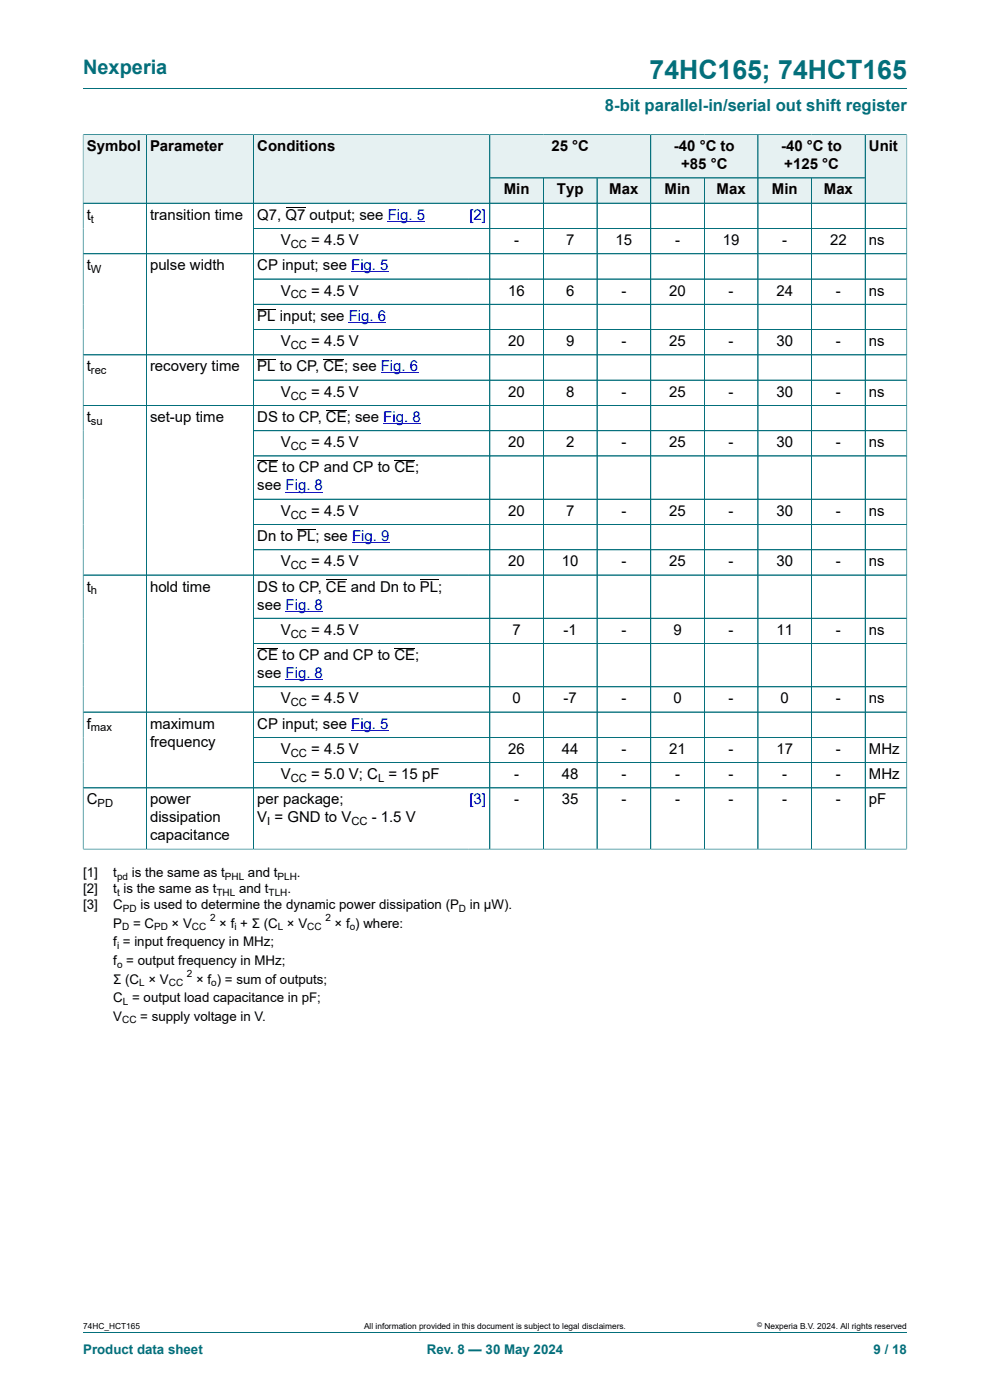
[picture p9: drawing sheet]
<svg xmlns="http://www.w3.org/2000/svg" width="210mm" height="297mm" viewBox="0 0 210 297" stroke-linecap="round" stroke-linejoin="round" font-family="sans-serif">
<defs><g id="words">
<text font-size="5.6" fill="#036f7b" x="137.8" y="16.8">74HC165; 74HCT165</text>
<text font-size="4.2" fill="#036f7b" x="17.6" y="15.6">Nexperia</text>
<text font-size="3.5" fill="#036f7b" x="128.3" y="23.7">8-bit parallel-in/serial out shift register</text>
<g font-size="3.2">
<text x="18.4" y="32.1">Symbol</text>
<text x="31.8" y="32.1">Parameter</text>
<text x="54.6" y="32.1">Conditions</text>
<text x="117" y="32.1">25 °C</text>
<text x="143" y="32.1">-40 °C to</text>
<text x="144.5" y="35.9">+85 °C</text>
<text x="165.7" y="32.1">-40 °C to</text>
<text x="166.4" y="35.9">+125 °C</text>
<text x="184.3" y="32.1">Unit</text>
<text x="106.9" y="41.3">Min</text>
<text x="118.1" y="41.3">Typ</text>
<text x="129.3" y="41.3">Max</text>
<text x="141" y="41.3">Min</text>
<text x="152" y="41.3">Max</text>
<text x="163.7" y="41.3">Min</text>
<text x="174.8" y="41.3">Max</text>
<text x="18.4" y="46.6">t</text>
<text x="31.8" y="46.6">transition time</text>
<text x="54.6" y="46.6">Q7, Q7 output; see Fig. 5</text>
<text x="59.6" y="52">V</text>
<text x="66" y="52">= 4.5 V</text>
<text x="109.1" y="52">-</text>
<text x="120.1" y="52">7</text>
<text x="130.6" y="52">15</text>
<text x="143.2" y="52">-</text>
<text x="153.3" y="52">19</text>
<text x="165.9" y="52">-</text>
<text x="176.1" y="52">22</text>
<text x="184.3" y="52">ns</text>
<text x="18.4" y="57.3">t</text>
<text x="31.8" y="57.3">pulse width</text>
<text x="54.6" y="57.3">CP input; see Fig. 5</text>
<text x="59.6" y="62.7">V</text>
<text x="66" y="62.7">= 4.5 V</text>
<text x="107.8" y="62.7">16</text>
<text x="120.1" y="62.7">6</text>
<text x="131.8" y="62.7">-</text>
<text x="142" y="62.7">20</text>
<text x="154.6" y="62.7">-</text>
<text x="164.7" y="62.7">24</text>
<text x="177.3" y="62.7">-</text>
<text x="184.3" y="62.7">ns</text>
<text x="54.6" y="68.1">PL input; see Fig. 6</text>
<text x="59.6" y="73.4">V</text>
<text x="66" y="73.4">= 4.5 V</text>
<text x="107.8" y="73.4">20</text>
<text x="120.1" y="73.4">9</text>
<text x="131.8" y="73.4">-</text>
<text x="142" y="73.4">25</text>
<text x="154.6" y="73.4">-</text>
<text x="164.7" y="73.4">30</text>
<text x="177.3" y="73.4">-</text>
<text x="184.3" y="73.4">ns</text>
<text x="18.4" y="78.8">t</text>
<text x="31.8" y="78.8">recovery time</text>
<text x="54.6" y="78.8">PL to CP, CE; see Fig. 6</text>
<text x="18.4" y="89.5">t</text>
<text x="31.8" y="89.5">set-up time</text>
<text x="54.6" y="89.5">DS to CP, CE; see Fig. 8</text>
<text x="59.6" y="84.1">V</text>
<text x="66" y="84.1">= 4.5 V</text>
<text x="107.8" y="84.1">20</text>
<text x="120.1" y="84.1">8</text>
<text x="131.8" y="84.1">-</text>
<text x="142" y="84.1">25</text>
<text x="154.6" y="84.1">-</text>
<text x="164.7" y="84.1">30</text>
<text x="177.3" y="84.1">-</text>
<text x="184.3" y="84.1">ns</text>
<text x="59.6" y="94.9">V</text>
<text x="66" y="94.9">= 4.5 V</text>
<text x="107.8" y="94.9">20</text>
<text x="120.1" y="94.9">2</text>
<text x="131.8" y="94.9">-</text>
<text x="142" y="94.9">25</text>
<text x="154.6" y="94.9">-</text>
<text x="164.7" y="94.9">30</text>
<text x="177.3" y="94.9">-</text>
<text x="184.3" y="94.9">ns</text>
<text x="54.6" y="100.2">CE to CP and CP to CE;</text>
<text x="54.6" y="104">see Fig. 8</text>
<text x="59.6" y="109.4">V</text>
<text x="66" y="109.4">= 4.5 V</text>
<text x="107.8" y="109.4">20</text>
<text x="120.1" y="109.4">7</text>
<text x="131.8" y="109.4">-</text>
<text x="142" y="109.4">25</text>
<text x="154.6" y="109.4">-</text>
<text x="164.7" y="109.4">30</text>
<text x="177.3" y="109.4">-</text>
<text x="184.3" y="109.4">ns</text>
<text x="54.6" y="114.8">Dn to PL; see Fig. 9</text>
<text x="18.4" y="125.5">t</text>
<text x="31.8" y="125.5">hold time</text>
<text x="54.6" y="125.5">DS to CP, CE and Dn to PL;</text>
<text x="59.6" y="120.1">V</text>
<text x="66" y="120.1">= 4.5 V</text>
<text x="107.8" y="120.1">20</text>
<text x="119.2" y="120.1">10</text>
<text x="131.8" y="120.1">-</text>
<text x="142" y="120.1">25</text>
<text x="154.6" y="120.1">-</text>
<text x="164.7" y="120.1">30</text>
<text x="177.3" y="120.1">-</text>
<text x="184.3" y="120.1">ns</text>
<text x="54.6" y="129.3">see Fig. 8</text>
<text x="59.6" y="134.7">V</text>
<text x="66" y="134.7">= 4.5 V</text>
<text x="108.7" y="134.7">7</text>
<text x="119.6" y="134.7">-1</text>
<text x="131.8" y="134.7">-</text>
<text x="142.8" y="134.7">9</text>
<text x="154.6" y="134.7">-</text>
<text x="164.7" y="134.7">11</text>
<text x="177.3" y="134.7">-</text>
<text x="184.3" y="134.7">ns</text>
<text x="54.6" y="140">CE to CP and CP to CE;</text>
<text x="54.6" y="143.8">see Fig. 8</text>
<text x="59.6" y="149.2">V</text>
<text x="66" y="149.2">= 4.5 V</text>
<text x="108.7" y="149.2">0</text>
<text x="119.6" y="149.2">-7</text>
<text x="131.8" y="149.2">-</text>
<text x="142.8" y="149.2">0</text>
<text x="154.6" y="149.2">-</text>
<text x="165.6" y="149.2">0</text>
<text x="177.3" y="149.2">-</text>
<text x="184.3" y="149.2">ns</text>
<text x="18.4" y="154.6">f</text>
<text x="31.8" y="154.6">maximum</text>
<text x="54.6" y="154.6">CP input; see Fig. 5</text>
<text x="31.8" y="158.4">frequency</text>
<text x="59.6" y="159.9">V</text>
<text x="66" y="159.9">= 4.5 V</text>
<text x="107.8" y="159.9">26</text>
<text x="119.2" y="159.9">44</text>
<text x="131.8" y="159.9">-</text>
<text x="142" y="159.9">21</text>
<text x="154.6" y="159.9">-</text>
<text x="164.7" y="159.9">17</text>
<text x="177.3" y="159.9">-</text>
<text x="184.3" y="159.9">MHz</text>
<text x="59.6" y="165.3">V</text>
<text x="66" y="165.3">= 5.0 V; C = 15 pF</text>
<text x="109.1" y="165.3">-</text>
<text x="119.2" y="165.3">48</text>
<text x="131.8" y="165.3">-</text>
<text x="143.2" y="165.3">-</text>
<text x="154.6" y="165.3">-</text>
<text x="165.9" y="165.3">-</text>
<text x="177.3" y="165.3">-</text>
<text x="184.3" y="165.3">MHz</text>
<text x="18.4" y="170.6">C</text>
<text x="31.8" y="170.6">power</text>
<text x="54.6" y="170.6">per package;</text>
<text x="109.1" y="170.6">-</text>
<text x="119.2" y="170.6">35</text>
<text x="131.8" y="170.6">-</text>
<text x="143.2" y="170.6">-</text>
<text x="154.6" y="170.6">-</text>
<text x="165.9" y="170.6">-</text>
<text x="177.3" y="170.6">-</text>
<text x="184.3" y="170.6">pF</text>
<text x="31.8" y="174.5">dissipation</text>
<text x="31.8" y="178.3">capacitance</text>
<text x="54.6" y="174.5">V = GND to V</text>
<text x="78.8" y="174.5">- 1.5 V</text>
</g>
<g font-size="3.2" fill="#00f">
<text x="99.6" y="46.6">[2]</text>
<text x="99.6" y="170.6">[3]</text>
</g>
<g font-size="2.8">
<text x="17.6" y="186.1">[1]</text>
<text x="17.6" y="189.5">[2]</text>
<text x="24" y="186.1">t</text>
<text x="24" y="189.5">t is the same as t</text>
<text x="28" y="186.1">is the same as t</text>
<text x="50.7" y="189.5">and t</text>
<text x="52.6" y="186.1">and t</text>
<text x="61" y="189.5">.</text>
<text x="63" y="186.1">.</text>
<text x="17.6" y="192.9">[3]</text>
<text x="24" y="192.9">C</text>
<text x="24" y="196.8">P</text>
<text x="28.2" y="196.8">= C</text>
<text x="29.8" y="192.9">is used to determine the dynamic power dissipation (P</text>
<text x="36.4" y="196.8">× V</text>
<text x="46.5" y="196.8">× f + Σ (C × V</text>
<text x="71" y="196.8">× f ) where:</text>
<text x="99.7" y="192.9">in μW).</text>
<text x="24" y="200.8">f = input frequency in MHz;</text>
<text x="24" y="204.7">f = output frequency in MHz;</text>
<text x="24" y="208.7">Σ (C × V</text>
<text x="41.6" y="208.7">× f ) = sum of outputs;</text>
<text x="24" y="212.6">C = output load capacitance in pF;</text>
<text x="24" y="216.6">V</text>
<text x="29.8" y="216.6">= supply voltage in V.</text>
</g>
<g font-size="2.8" fill="#036f7b">
<text x="17.6" y="287.2">Product data sheet</text>
<text x="90.5" y="287.2">Rev. 8 — 30 May 2024</text>
<text x="185.3" y="287.2">9 / 18</text>
</g>
<g font-size="2.4">
<text x="19.3" y="47.2">t</text>
<text x="61.7" y="52.6">CC</text>
<text x="19.3" y="58">W</text>
<text x="61.7" y="63.3">CC</text>
<text x="61.7" y="74">CC</text>
<text x="19.3" y="79.4">rec</text>
<text x="61.7" y="84.8">CC</text>
<text x="19.3" y="90.1">su</text>
<text x="61.7" y="95.5">CC</text>
<text x="61.7" y="110">CC</text>
<text x="61.7" y="120.7">CC</text>
<text x="19.3" y="126.1">h</text>
<text x="61.7" y="135.3">CC</text>
<text x="61.7" y="149.8">CC</text>
<text x="19.3" y="155.2">max</text>
<text x="61.7" y="160.5">CC</text>
<text x="61.7" y="165.9">CC</text>
<text x="80.2" y="165.9">L</text>
<text x="20.7" y="171.3">PD</text>
<text x="56.7" y="175.1">I</text>
<text x="74.5" y="175.1">CC</text>
</g>
<g font-size="2.1">
<text x="24.8" y="186.6">pd</text>
<text x="24.8" y="190">t</text>
<text x="45.9" y="190">THL</text>
<text x="47.7" y="186.6">PHL</text>
<text x="57" y="190">TLH</text>
<text x="58.9" y="186.6">PLH</text>
<text x="25.9" y="197.4">D</text>
<text x="26.1" y="193.4">PD</text>
<text x="32.7" y="197.4">PD</text>
<text x="40.7" y="197.4">CC</text>
<text x="44.6" y="195.3">2</text>
<text x="49.7" y="197.4">i</text>
<text x="58.9" y="197.4">L</text>
<text x="65.2" y="197.4">CC</text>
<text x="69" y="195.3">2</text>
<text x="74.2" y="197.4">o</text>
<text x="97.4" y="193.4">D</text>
<text x="24.8" y="201.3">i</text>
<text x="24.8" y="205.3">o</text>
<text x="29.5" y="209.2">L</text>
<text x="35.8" y="209.2">CC</text>
<text x="39.6" y="207.2">2</text>
<text x="44.8" y="209.2">o</text>
<text x="26.1" y="213.2">L</text>
<text x="25.9" y="217.1">CC</text>
</g>
<g font-size="1.8">
<text x="17.6" y="282">74HC_HCT165</text>
<text x="77.2" y="282">All information provided in this document is subject to legal disclaimers.</text>
<text x="162.2" y="282">Nexperia B.V. 2024. All rights reserved</text>
</g>
<text font-size="1.4" x="160.6" y="281.6">©</text>
</g></defs>
<path d="M17.6 18.8h174.8M103.9 28.6h34.1v9.1h-34.1z" fill="none" stroke="#036f7b" stroke-width=".21"/>
<path d="M104 28.6h34v9.1h-34z" fill="#e6f1f2"/>
<path d="M138 28.6h22.8v9.1h-22.8z" fill="none" stroke="#036f7b" stroke-width=".21"/>
<path d="M138.1 28.6h22.6v9.1h-22.6z" fill="#e6f1f2"/>
<path d="M160.8 28.6h22.7v9.1h-22.7z" fill="none" stroke="#036f7b" stroke-width=".21"/>
<path d="M160.9 28.6h22.6v9.1h-22.6z" fill="#e6f1f2"/>
<path d="M17.6 28.5v14.6h13.4v-14.5h-13.4" fill="none" stroke="#036f7b" stroke-width=".21"/>
<path d="M17.7 28.6h13.3v14.4h-13.3z" fill="#e6f1f2"/>
<path d="M31 28.6h22.8v14.5h-22.8z" fill="none" stroke="#036f7b" stroke-width=".21"/>
<path d="M31.1 28.6h22.6v14.4h-22.6z" fill="#e6f1f2"/>
<path d="M99.3 28.6h-45.5v14.5h45.5" fill="none" stroke="#036f7b" stroke-width=".21"/>
<path d="M53.9 28.6h45.4v14.4h-45.4z" fill="#e6f1f2"/>
<path d="M99.3 28.6h4.6v14.5h-4.6" fill="none" stroke="#036f7b" stroke-width=".21"/>
<g fill="#e6f1f2">
<path d="M99.3 28.6h4.5v14.4h-4.5z"/>
<path d="M104 37.8h11.2v5.2h-11.2z"/>
</g>
<path d="M103.9 37.7h11.4v5.4h-11.4z" fill="none" stroke="#036f7b" stroke-width=".21"/>
<path d="M115.3 37.8h11.3v5.2h-11.3z" fill="#e6f1f2"/>
<path d="M115.3 37.7h11.4v5.4h-11.4z" fill="none" stroke="#036f7b" stroke-width=".21"/>
<path d="M126.7 37.8h11.3v5.2h-11.3z" fill="#e6f1f2"/>
<path d="M126.7 37.7h11.3v5.4h-11.3z" fill="none" stroke="#036f7b" stroke-width=".21"/>
<path d="M138.1 37.8h11.2v5.2h-11.2z" fill="#e6f1f2"/>
<path d="M138 37.7h11.4v5.4h-11.4z" fill="none" stroke="#036f7b" stroke-width=".21"/>
<path d="M149.5 37.8h11.2v5.2h-11.2z" fill="#e6f1f2"/>
<path d="M149.4 37.7h11.4v5.4h-11.4z" fill="none" stroke="#036f7b" stroke-width=".21"/>
<path d="M160.9 37.8h11.2v5.2h-11.2z" fill="#e6f1f2"/>
<path d="M160.8 37.7h11.4v5.4h-11.4z" fill="none" stroke="#036f7b" stroke-width=".21"/>
<path d="M172.2 37.8h11.3v5.2h-11.3z" fill="#e6f1f2"/>
<path d="M192.4 28.5v14.6h-20.2v-5.4h11.3M192.4 28.6h-8.9v14.5" fill="none" stroke="#036f7b" stroke-width=".21"/>
<path d="M183.6 28.6h8.7v14.4h-8.7z" fill="#e6f1f2"/>
<g fill="none" stroke="#036f7b" stroke-width=".21">
<path d="M17.6 28.6v151.6M17.7 28.6h174.6M31 28.6v151.5M53.8 28.6v151.5M103.9 28.6v151.5M104 37.7h79.5M115.3 37.8v142.3M126.7 37.8v142.3M138 28.6v151.5M149.4 37.8v142.3M160.8 28.6v151.5M172.2 37.8v142.3"/>
<path d="M183.5 28.6v151.5M192.4 28.6v151.6M17.6 43.1h174.8M17.6 53.8h174.8M53.8 48.5h138.6M192.4 59.2h-138.6M17.6 75.3h174.8M53.8 64.6h138.6M53.8 69.9h138.6M53.8 96.7h138.6M192.4 80.6h-138.6M192.4 86h-174.8"/>
<path d="M192.4 91.4h-138.6M53.8 105.9h138.6M53.8 111.3h138.6M53.8 116.6h138.6M53.8 131.2h138.6M53.8 136.5h138.6M192.4 122h-174.8M53.8 145.7h138.6M53.8 156.4h138.6M192.4 151.1h-174.8M53.8 161.8h138.6M192.4 167.1h-174.8"/>
<path d="M17.6 180.1h174.8M17.6 282.6h174.8"/>
</g>
<path d="M60.6 44.1h4.2M54.6 65.6h3.9M54.6 76.3h3.9M68.6 76.3h4.4M54.6 97.7h4.4M69.1 87h4.5M83.7 97.7h4.4M63 112.3h3.9M54.6 137.5h4.4M69.1 123h4.5M83.7 137.5h4.4M89.1 123h3.8" fill="none" stroke="#000" stroke-width=".21"/>
<path d="M74.5 57.7h7.9M82.3 46.9h7.9M74 68.4h7.9M80.8 79.1h7.9M81.3 89.8h7.9M60.6 104.4h7.9M74.7 115.1h7.9M60.6 129.6h7.9M60.6 144.2h7.9M74.5 154.9h7.9" fill="none" stroke="#00f" stroke-width=".21"/>
<use href="#words"/>
</svg>
